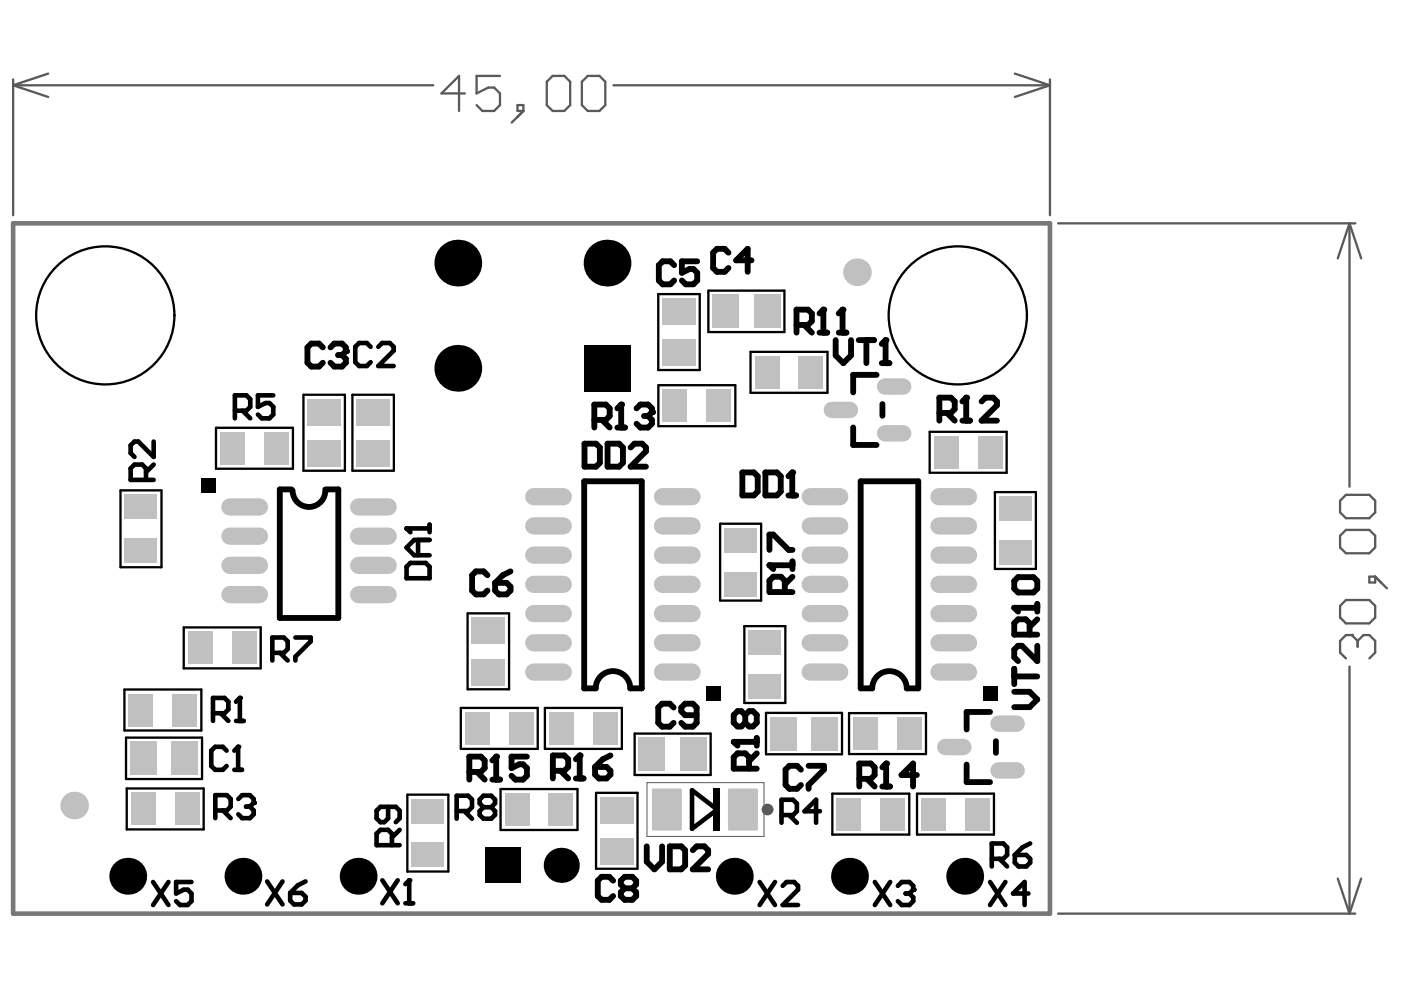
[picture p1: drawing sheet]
<svg xmlns="http://www.w3.org/2000/svg" width="297mm" height="210mm" viewBox="0 0 297 210" stroke-linecap="round" stroke-linejoin="round" font-family="sans-serif">
<path d="M2.8 47.4h219.8v146.3h-219.8z" fill="none" stroke="#787878" stroke-width=".98"/>
<g fill="none" stroke="#5a5a5a" stroke-width=".49">
<path d="M2.8 16.8v28.8M2.8 18.1l7.4 2.5M2.8 18.1h89.1M10.2 15.6l-7.4 2.5M130.1 18.1h92.5M215.2 15.6l7.4 2.5M222.6 18.1l-7.4 2.5M222.6 16.8v28.8M224.3 47.4h63.1M286.1 47.4l2.5 7.4M286.1 47.4l-2.5 7.4M286.1 47.4v55.8"/>
<path d="M286.6 134.6h-1.2l-1.3 1.3v2.5l1.3 1.2M286.1 141.3v52.4M224.3 193.7h63.1M283.6 186.3l2.5 7.4M288.6 186.3l-2.5 7.4"/>
</g>
<path d="M137.2 165.9h24.8v11.4h-24.8z" fill="none" stroke="#5a5a5a" stroke-width=".21"/>
<circle cx="286.6" cy="134.6" r=".24" fill="#5a5a5a"/>
<g fill="none" stroke="#5a5a5a" stroke-width=".49">
<path d="M98.6 19.8h-5l3.7-3.7v7.4M106 16.1h-5v3.7l2.5-1.2h1.3l1.2 1.2v2.5l-1.2 1.2h-2.5l-1.3-1.2M115.9 17.3l1.3-1.2h2.4l1.3 1.2v5l-1.3 1.2h-2.4l-1.3-1.2zM123.4 17.3l1.2-1.2h2.5l1.2 1.2v5l-1.2 1.2h-2.5l-1.2-1.2zM109.7 22.3h1.3v1.2h-1.3zM111 23.5l-2.5 2.5M284.1 106.2l1.3-1.3h4.9l1.3 1.3v2.4l-1.3 1.3h-4.9l-1.3-1.3zM284.1 113.6l1.3-1.2h4.9l1.3 1.2v2.5l-1.3 1.2h-4.9l-1.3-1.2zM284.1 128.5l1.3-1.3h4.9l1.3 1.3v2.4l-1.3 1.3h-4.9l-1.3-1.3zM286.6 134.6l1.2 1.3M287.8 135.9v1.2M287.8 135.9l1.3-1.3h1.2l1.3 1.3v2.5l-1.3 1.2"/>
<path d="M290.3 122.3h1.3v1.2h-1.3zM291.6 122.3l2.4 2.4"/>
</g>
<circle cx="162.7" cy="171.6" r=".62" fill="none" stroke="#5a5a5a" stroke-width="1.2"/>
<g fill="#000">
<path d="M42.6 101.3h3.1v3.1h-3.1zM149.8 145.6h3.1v3.1h-3.1zM208.4 145.6h3.1v3.1h-3.1zM151.3 167.2h1.4v8.9h-1.4z"/>
<circle cx="97.1" cy="55.8" r="5"/>
<circle cx="128.7" cy="55.8" r="5"/>
<circle cx="73.3" cy="74.5" r=".62"/>
<circle cx="97.1" cy="78.1" r="5"/>
<circle cx="174.6" cy="65.7" r=".62"/>
<circle cx="178.6" cy="65.7" r=".62"/>
<circle cx="187.8" cy="72.1" r=".62"/>
<circle cx="131.7" cy="85.8" r=".62"/>
<circle cx="138.2" cy="87.4" r=".62"/>
<circle cx="204.9" cy="84.3" r=".62"/>
<circle cx="86.2" cy="112" r=".49"/>
<circle cx="163.1" cy="119.8" r=".62"/>
<circle cx="168" cy="100.2" r=".62"/>
<circle cx="215" cy="128.9" r=".62"/>
<circle cx="50.5" cy="158.3" r=".49"/>
<circle cx="50.9" cy="148" r=".49"/>
<circle cx="155.6" cy="157.3" r=".62"/>
<circle cx="53.8" cy="170.2" r=".49"/>
<circle cx="105.2" cy="160.4" r=".62"/>
<circle cx="122.9" cy="160.2" r=".62"/>
<circle cx="187.9" cy="161.9" r=".62"/>
<circle cx="27.1" cy="185.8" r="3.9"/>
<circle cx="51.5" cy="185.8" r="3.9"/>
<circle cx="75.9" cy="185.8" r="3.9"/>
<circle cx="86.8" cy="186.6" r=".49"/>
<circle cx="119" cy="183.5" r="3.7"/>
<circle cx="155.7" cy="185.8" r="3.9"/>
<circle cx="180.1" cy="185.8" r="3.9"/>
<circle cx="193.6" cy="188.6" r=".49"/>
<circle cx="204.5" cy="185.8" r="3.9"/>
</g>
<g fill="none" stroke="#000" stroke-width=".49">
<path d="M139.6 62.4h8.8v16.1h-8.8zM150.2 61.6h16.1v8.8h-16.1zM159.1 74.6h16.3v8.7h-16.3zM45.8 90.7h16.3v8.7h-16.3zM64.3 83.7h8.8v16.1h-8.8zM74.7 83.7h8.8v16.1h-8.8zM139.6 81.7h16.3v8.7h-16.3zM197.1 91.6h16.3v8.6h-16.3zM25.5 104h8.7v16.3h-8.7zM152.7 111h8.7v16.3h-8.7zM210.9 104.3h8.7v16.3h-8.7zM39 133h16.3v8.7h-16.3z"/>
<path d="M99.1 130h8.8v16.1h-8.8zM157.8 132.8h8.7v16.2h-8.7zM26.4 146.2h16.3v8.7h-16.3zM26.7 156.4h16.1v8.8h-16.1zM97.7 150.1h16.3v8.7h-16.3zM115.5 150.1h16.3v8.7h-16.3zM134.6 155.5h16.1v8.8h-16.1zM162.4 151.1h16.1v8.8h-16.1zM180 151.2h16.3v8.7h-16.3zM26.9 167.2h16.3v8.7h-16.3zM86.4 168.5h8.7v16.3h-8.7zM106.1 167.3h16.3v8.7h-16.3z"/>
<path d="M126.4 168.1h8.8v16.1h-8.8zM176.5 168.3h16.3v8.7h-16.3zM194.4 168.3h16.3v8.7h-16.3z"/>
<circle cx="22.3" cy="66.9" r="14.6"/>
<circle cx="203.1" cy="66.9" r="14.6"/>
</g>
<g fill="none" stroke="#000" stroke-width=".98">
<path d="M78.6 73.5l-.8-.8h-1.7l-.8 .8v3.3l.8 .8h1.7l.8-.8M80.2 73.5l.8-.8h1.7l.8 .8v.9l-3.3 3.2h3.3M32.6 93.6v3.3l-3.3-3.3h-.8l-.8 .8v1.7l.8 .8M32.6 98.5l-1.6 1.6M49.8 87.1h2.4l.9-.8v-1.7l-.9-.8h-2.4v4.9M51.4 87.1l1.7 1.6M57.9 83.8h-3.2v2.5l1.6-.9h.8l.8 .9v1.6l-.8 .8h-1.6l-.8-.8M31 101.8v-2.5l-.9-.8h-1.6l-.8 .8v2.5h4.9M88.6 114.5v3.2M91.1 111.2v1.7M91.1 114.5h-3.3l-1.6 1.6 1.6 1.6h3.3M91.1 112h-4.9l.8 .9"/>
<path d="M57.7 138.4h2.5l.8-.8v-1.6l-.8-.8h-2.5v4.8M59.4 138.4l1.6 1.6M62.6 135.2h3.3v.8l-3.3 3.2v.8M86.2 120.2l.8-.8h3.3l.8 .8v2.4h-4.9zM45.2 151.2h2.4l.8-.8v-1.6l-.8-.8h-2.4v4.9M46.8 151.2l1.6 1.7M48 159.2l-.8-.9h-1.6l-.8 .9v3.2l.8 .8h1.6l.8-.8M49.7 159.2l.8-.9v4.9M50 148.8l.9-.8v4.9M50 152.9h1.7M45.6 171.8h2.5l.8-.8v-1.6l-.8-.8h-2.5v4.9M47.3 171.8l1.6 1.7"/>
<path d="M49.7 163.2h1.6M50.5 169.4l.8-.8h1.7l.8 .8v.8l-.8 .8M52.2 171h.8M53 171l.8 .8v.9l-.8 .8h-1.7l-.8-.8M82.3 171.1v2.4l-.8 .8h-.8l-.9-.8v-1.6l.9-.8h3.2l.8 .8v1.6l-.8 .8M83.1 179.2v-2.4l-.8-.9h-1.6l-.9 .9v2.4h4.9M84.7 175.9l-1.6 1.7M96.8 172h2.5l.8-.9v-1.6l-.8-.8h-2.5v4.9M98.4 172l1.7 1.6M102.5 171.1l-.8-.8v-.8l.8-.8h1.6l.9 .8v.8l-.9 .8M102.5 171.1l-.8 .9v.8l.8 .8h1.6l.9-.8v-.8l-.9-.9M102.5 171.1h1.6"/>
<path d="M146.7 167.5l5.4 4.1-5.4 4.1zM165.7 172.8h2.4l.9-.8v-1.6l-.9-.8h-2.4v4.8M167.3 172.8l1.7 1.6M173.8 172h-3.2l2.4-2.4v4.8M218.4 178.8l-1.6 .8-1.6 1.7M32.5 187l3.2 4.9M35.7 187l-3.2 4.9M40.6 187h-3.3v2.4l1.7-.8h.8l.8 .8v1.7l-.8 .8h-1.6l-.9-.8M56.6 186.9l3.3 4.9M59.9 186.9l-3.3 4.9M61.5 189.3h2.5l.8 .8v.8l-.8 .9h-1.7l-.8-.9zM64.8 186.9l-1.6 .8-1.7 1.6"/>
<path d="M81.1 186.6l3.2 4.9M84.3 186.6l-3.2 4.9M85.9 191.5h1.7M85.9 187.5l.9-.9v4.9M161.1 187l3.2 4.9M164.3 187l-3.2 4.9M165.9 187.8l.9-.8h1.6l.8 .8v.8l-3.3 3.3h3.3M185.5 187l3.2 4.9M188.7 187l-3.2 4.9M190.4 187.8l.8-.8h1.6l.8 .8v.8l-.8 .8M192 189.4h.8M192.8 189.4l.8 .9v.8l-.8 .8h-1.6l-.8-.8"/>
<path d="M209.9 187l3.3 4.9M210.3 182.1h2.4l.8-.8v-1.7l-.8-.8h-2.4v4.9M211.9 182.1l1.6 1.6M213.2 187l-3.3 4.9M215.2 181.3h2.4l.8 .8v.8l-.8 .8h-1.6l-.8-.8zM218 189.4h-3.2l2.4-2.4v4.9"/>
</g>
<g fill="none" stroke="#000" stroke-width="1.2">
<path d="M142.9 56.2l-.8-.8h-1.6l-.8 .8v3.3l.8 .8h1.6l.8-.8M147.8 55.4h-3.2v2.4l1.6-.8h.8l.8 .8v1.7l-.8 .8h-1.6l-.8-.8M154.5 53.6l-.9-.8h-1.6l-.8 .8v3.2l.8 .8h1.6l.9-.8M159.3 55.2h-3.2l2.4-2.4v4.8M68.4 73.7l-.8-.9h-1.6l-.8 .9v3.2l.8 .8h1.6l.8-.8M70.1 73.7l.8-.9h1.6l.8 .9v.8l-.8 .8M71.7 75.3h.8M72.5 75.3l.8 .8v.8l-.8 .8h-1.6l-.8-.8M168.9 68.9h2.4l.8-.8v-1.6l-.8-.8h-2.4v4.8M170.5 68.9l1.6 1.6M173.8 66.5l.8-.8v4.8M173.8 70.5h1.6"/>
<path d="M177.2 72.1v3.3l1.6 1.6 1.6-1.6v-3.3M177.8 70.5h1.7M177.8 66.5l.8-.8v4.8M182.1 72.1h3.2M183.7 72.1v4.9M185.9 79.5h-5v3.7M186.9 77h1.7M186.9 72.9l.9-.8v4.9M123.9 94.1h2.5l.8 .8v3.2l-.8 .8h-2.5zM126 89h2.4l.9-.8v-1.6l-.9-.8h-2.4v4.9M127.6 89l1.7 1.7M128.8 94.1h2.5l.8 .8v3.2l-.8 .8h-2.5z"/>
<path d="M130.9 86.6l.8-.8v4.9M130.9 90.7h1.6M133.7 94.9l.8-.8h1.6l.9 .8v.8l-3.3 3.2h3.3M135 86.6l.8-.8h1.6l.8 .8v.8l-.8 .8M136.6 88.2h.8M137.4 88.2l.8 .8v.8l-.8 .9h-1.6l-.8-.9M180.9 90.6v3.7h5M187.1 85.7v2.5M199.2 87.6h2.4l.8-.9v-1.6l-.8-.8h-2.4v4.9M200.8 87.6l1.6 1.6M204 85.1l.9-.8v4.9M204 89.2h1.7"/>
<path d="M208.1 85.1l.8-.8h1.7l.8 .8v.8l-3.3 3.3h3.3M61.8 103.8h-2.5v27.2h12.4v-27.2h-2.5M69 103.8a3.5 3.5 0 0 1-3.4 3.7 3.5 3.5 0 0 1-3.6-3.5M123.9 102h12.2v44h-2.5a3.7 3.7 0 0 0-3.6-3.7 3.7 3.7 0 0 0-3.7 3.7h-2.4zM157.4 100.2h2.4l.9 .8v3.2l-.9 .8h-2.4zM162.3 100.2h2.4l.8 .8v3.2l-.8 .8h-2.4zM163.1 116.6v-3.3h.8l3.3 3.3h.8M167.2 105h1.6M167.2 101l.8-.8v4.8M168 119.8h-4.9l.8 .9M168 119v1.7M182.5 102h12.2v44h-2.5a3.7 3.7 0 0 0-3.6-3.7 3.7 3.7 0 0 0-3.7 3.7h-2.4z"/>
<path d="M103.3 122l-.8-.9h-1.6l-.8 .9v3.2l.8 .8h1.6l.8-.8M105 123.6h2.4l.8 .8v.8l-.8 .8h-1.6l-.8-.8zM108.2 121.1l-1.6 .9-1.6 1.6M166.4 125.5v-2.4l-.8-.8h-1.7l-.8 .8v2.4h4.9M168 122.3l-1.6 1.6M215 123.2l.9-.8h3.2l.8 .8v1.6l-.8 .8h-3.2l-.9-.8zM218.3 134.6v-2.5l-.8-.8h-1.6l-.9 .8v2.5h4.9M219.9 136.9v3.3l-3.2-3.3h-.8l-.9 .8v1.7l.9 .8M219.9 128.1v1.6M219.9 128.9h-4.9l.9 .8M219.9 131.3l-1.6 1.6M142.8 150l-.8-.8h-1.6l-.8 .8v3.3l.8 .8h1.6l.8-.8"/>
<path d="M147.7 151.6h-2.4l-.9-.8v-.8l.9-.8h1.6l.8 .8v3.3l-.8 .8h-1.6l-.9-.8M158 151.6l-.8-.8h-.8l-.8 .8v1.6l.8 .8h.8l.8-.8M158 151.6l.8-.8h.8l.8 .8v1.6l-.8 .8h-.8l-.8-.8M158 151.6v1.6M160.4 157.3h-4.8l.8 .8M160.4 159.7l-1.6 1.7M160.4 156.5v1.6M209.9 151h-5v3.7M211.2 157.1v2.5M215 146.7h3.3l1.6 1.6-1.6 1.6h-3.3M215 141.8v3.3M215 143.4h4.9"/>
<path d="M99.5 163.7h2.4l.9-.8v-1.7l-.9-.8h-2.4v4.9M101.1 163.7l1.7 1.6M104.4 161.2l.8-.8v4.9M104.4 165.3h1.6M111.7 160.4h-3.2v2.5l1.6-.9h.8l.8 .9v1.6l-.8 .8h-1.6l-.8-.8M117.2 163.4h2.5l.8-.8v-1.6l-.8-.8h-2.5v4.9M118.8 163.4l1.7 1.7M122.1 161l.8-.8v4.9M122.1 165.1h1.6M126.2 162.6h2.4l.8 .8v.8l-.8 .9h-1.6l-.8-.9zM129.4 160.2l-1.6 .8-1.6 1.6M137.1 179.4v3.3l1.6 1.6 1.7-1.6v-3.3"/>
<path d="M142 179.4h2.4l.9 .9v3.2l-.9 .8h-2.4zM158.8 163v-2.5l-.8-.8h-1.6l-.8 .8v2.5h4.8M169.8 163.2l-.8-.8h-1.6l-.8 .8v3.2l.8 .8h1.6l.8-.8M171.4 162.4h3.3v.8l-3.3 3.2v.8M182.2 165.1h2.4l.8-.8v-1.6l-.8-.8h-2.4v4.9M183.8 165.1l1.6 1.7M187.1 162.7l.8-.8v4.9M187.1 166.8h1.6M194.4 164.3h-3.3l2.5-2.4v4.9M204.9 162.1v3.7h5M130 186.7l-.8-.8h-1.6l-.9 .8v3.3l.9 .8h1.6l.8-.8M132.4 188.3l-.8-.8v-.8l.8-.8h1.7l.8 .8v.8l-.8 .8"/>
<path d="M132.4 188.3l-.8 .9v.8l.8 .8h1.7l.8-.8v-.8l-.8-.9M132.4 188.3h1.7M146.9 180.3l.8-.9h1.6l.8 .9v.8l-3.2 3.2h3.2"/>
</g>
<g fill="#000">
<path d="M123.7 73.1h10v9.9h-10z" fill-rule="evenodd"/>
<path d="M102.9 179.8h7.4v7.4h-7.4z" fill-rule="evenodd"/>
</g>
<path d="M26.5 104.9h6.8v5.1h-6.8z" fill-rule="evenodd" fill="#c0c0c0"/>
<path d="M176.4 86.9h3.8" fill="none" stroke="#c0c0c0" stroke-width="3.5"/>
<g fill="#c0c0c0">
<path d="M27.8 168.1h5.1v6.8h-5.1z" fill-rule="evenodd"/>
<path d="M27.3 147.1h5.2v6.9h-5.2z" fill-rule="evenodd"/>
<path d="M37.1 168.1h5.1v6.8h-5.1z" fill-rule="evenodd"/>
<path d="M36.6 147.1h5.1v6.9h-5.1z" fill-rule="evenodd"/>
<path d="M46.7 91.6h5.2v6.9h-5.2z" fill-rule="evenodd"/>
<path d="M56 91.6h5.2v6.9h-5.2z" fill-rule="evenodd"/>
<path d="M65.2 93.3h7.1v5.6h-7.1z" fill-rule="evenodd"/>
<path d="M65.2 84.6h7.1v5.6h-7.1z" fill-rule="evenodd"/>
<path d="M75.6 84.6h7.1v5.6h-7.1z" fill-rule="evenodd"/>
<path d="M75.6 93.3h7.1v5.6h-7.1z" fill-rule="evenodd"/>
<path d="M98.7 151h5.1v6.9h-5.1z" fill-rule="evenodd"/>
<path d="M107.1 168.2h5.1v6.9h-5.1z" fill-rule="evenodd"/>
<path d="M107.9 151h5.2v6.9h-5.2z" fill-rule="evenodd"/>
<path d="M116.4 168.2h5.1v6.9h-5.1z" fill-rule="evenodd"/>
<path d="M116.5 151h5.1v6.9h-5.1z" fill-rule="evenodd"/>
<path d="M125.8 151h5.1v6.9h-5.1z" fill-rule="evenodd"/>
<path d="M177.4 169.2h5.2v6.8h-5.2z" fill-rule="evenodd"/>
<path d="M186.7 169.2h5.1v6.8h-5.1z" fill-rule="evenodd"/>
<path d="M195.4 169.2h5.1v6.8h-5.1z" fill-rule="evenodd"/>
<path d="M204.7 169.2h5.1v6.8h-5.1z" fill-rule="evenodd"/>
<path d="M207.3 92.5h5.2v6.8h-5.2z" fill-rule="evenodd"/>
<path d="M27.6 157.2h5.6v7.1h-5.6z" fill-rule="evenodd"/>
<path d="M26.5 114.2h6.8v5.1h-6.8z" fill-rule="evenodd"/>
<path d="M36.4 157.2h5.6v7.1h-5.6z" fill-rule="evenodd"/>
<path d="M135.4 156.4h5.6v7.1h-5.6z" fill-rule="evenodd"/>
</g>
<path d="M48.7 119.9h6.3M48.7 107.5h6.3M76 119.9h6.3M76 107.5h6.3M113.2 117.7h6.2M113.2 111.5h6.2M171.8 117.7h6.2M171.8 111.5h6.2M113.2 136.3h6.2M113.2 130.1h6.2M171.8 136.3h6.2M171.8 130.1h6.2" fill="none" stroke="#c0c0c0" stroke-width="3.7"/>
<g fill="#c0c0c0">
<path d="M169.4 75.5h5.1v6.9h-5.1z" fill-rule="evenodd"/>
<path d="M160.1 75.5h5.1v6.9h-5.1z" fill-rule="evenodd"/>
</g>
<circle cx="181.7" cy="57.7" r="2.93" fill="#c0c0c0"/>
<path d="M200.4 158.4h3.9" fill="none" stroke="#c0c0c0" stroke-width="3.5"/>
<path d="M199.1 117.7h6.2M199.1 136.3h6.2M199.1 130.1h6.2" fill="none" stroke="#c0c0c0" stroke-width="3.7"/>
<path d="M211.9 105.3h6.8v5.1h-6.8z" fill-rule="evenodd" fill="#c0c0c0"/>
<path d="M199.1 111.5h6.2" fill="none" stroke="#c0c0c0" stroke-width="3.7"/>
<circle cx="15.7" cy="170.8" r="2.93" fill="#c0c0c0"/>
<path d="M48.7 126.1h6.3" fill="none" stroke="#c0c0c0" stroke-width="3.7"/>
<g fill="#c0c0c0">
<path d="M49.2 133.9h5.1v6.9h-5.1z" fill-rule="evenodd"/>
<path d="M39.9 133.9h5.1v6.9h-5.1z" fill-rule="evenodd"/>
</g>
<path d="M48.7 113.7h6.3" fill="none" stroke="#c0c0c0" stroke-width="3.7"/>
<g fill="#c0c0c0">
<path d="M87.3 178.7h6.8v5.1h-6.8z" fill-rule="evenodd"/>
<path d="M87.3 169.4h6.8v5.2h-6.8z" fill-rule="evenodd"/>
<path d="M100 139.7h7.1v5.6h-7.1z" fill-rule="evenodd"/>
<path d="M100 130.9h7.1v5.6h-7.1z" fill-rule="evenodd"/>
</g>
<path d="M76 113.7h6.3M76 126.1h6.3" fill="none" stroke="#c0c0c0" stroke-width="3.7"/>
<g fill="#c0c0c0">
<path d="M138.2 167.5l.3-.3h5.7l.4 .3v8.3l-.4 .3h-5.7l-.3-.3z" fill-rule="evenodd"/>
<path d="M127.2 169h7.1v5.6h-7.1z" fill-rule="evenodd"/>
<path d="M127.2 177.7h7.1v5.6h-7.1z" fill-rule="evenodd"/>
</g>
<g fill="#c0c0c0">
<path d="M144.2 167.2v.3zM144.2 167.2l.4 .3h-.4z"/>
<path d="M138.2 167.5h.3zM138.3 167.3l.2-.1v.3h-.3z"/>
<path d="M138.5 175.8v.3zM138.2 175.8h.3v.3z"/>
<path d="M144.2 175.8h.4zM144.2 175.8h.4l-.4 .3z"/>
</g>
<path d="M113.2 123.9h6.2M113.2 142.5h6.2" fill="none" stroke="#c0c0c0" stroke-width="3.7"/>
<path d="M140.5 82.6h5.2v6.8h-5.2z" fill-rule="evenodd" fill="#c0c0c0"/>
<path d="M113.2 105.3h6.2" fill="none" stroke="#c0c0c0" stroke-width="3.7"/>
<g fill="#c0c0c0">
<path d="M140.4 72h7.1v5.6h-7.1z" fill-rule="evenodd"/>
<path d="M140.4 63.2h7.1v5.6h-7.1z" fill-rule="evenodd"/>
<path d="M154.3 167.5l.4-.3h5.7l.3 .3v8.3l-.3 .3h-5.7l-.4-.3z" fill-rule="evenodd"/>
<path d="M158.7 143h6.9v5.1h-6.9z" fill-rule="evenodd"/>
<path d="M158.7 133.7h6.9v5.1h-6.9z" fill-rule="evenodd"/>
<path d="M153.6 121.3h6.8v5.1h-6.8z" fill-rule="evenodd"/>
</g>
<g fill="#c0c0c0">
<path d="M154.7 175.8v.3zM154.3 175.8h.4v.3z"/>
<path d="M160.4 175.8h.3zM160.4 175.8h.3l-.3 .3z"/>
<path d="M160.4 167.2v.3zM160.4 167.2l.3 .3h-.3z"/>
<path d="M154.3 167.5h.4zM154.4 167.3l.3-.1v.3h-.4z"/>
</g>
<path d="M171.8 123.9h6.2M171.8 142.5h6.2" fill="none" stroke="#c0c0c0" stroke-width="3.7"/>
<g fill="#c0c0c0">
<path d="M153.6 112h6.8v5.1h-6.8z" fill-rule="evenodd"/>
<path d="M149.8 82.6h5.2v6.8h-5.2z" fill-rule="evenodd"/>
</g>
<path d="M171.8 105.3h6.2" fill="none" stroke="#c0c0c0" stroke-width="3.7"/>
<g fill="#c0c0c0">
<path d="M159.8 62.5h5.7v7.1h-5.7z" fill-rule="evenodd"/>
<path d="M151 62.5h5.7v7.1h-5.7z" fill-rule="evenodd"/>
</g>
<path d="M211.7 153.4h3.9M211.7 163.3h3.9" fill="none" stroke="#c0c0c0" stroke-width="3.5"/>
<path d="M199.1 123.9h6.2M199.1 142.5h6.2" fill="none" stroke="#c0c0c0" stroke-width="3.7"/>
<path d="M198.1 92.5h5.1v6.8h-5.1z" fill-rule="evenodd" fill="#c0c0c0"/>
<path d="M199.1 105.3h6.2" fill="none" stroke="#c0c0c0" stroke-width="3.7"/>
<g fill="#c0c0c0">
<path d="M181 152.1h5.1v6.9h-5.1z" fill-rule="evenodd"/>
<path d="M172.1 152h5.6v7.1h-5.6z" fill-rule="evenodd"/>
<path d="M163.3 152h5.6v7.1h-5.6z" fill-rule="evenodd"/>
<path d="M190.2 152.1h5.2v6.9h-5.2z" fill-rule="evenodd"/>
<path d="M211.9 114.6h6.8v5.1h-6.8z" fill-rule="evenodd"/>
</g>
<path d="M140.5 117.7h6.2M140.5 111.5h6.2M140.5 105.3h6.2M140.5 136.3h6.2M140.5 130.1h6.2M140.5 123.9h6.2M140.5 142.5h6.2" fill="none" stroke="#c0c0c0" stroke-width="3.7"/>
<path d="M187.7 91.9h3.8M187.7 82h3.8" fill="none" stroke="#c0c0c0" stroke-width="3.5"/>
<path d="M144.2 156.4h5.6v7.1h-5.6z" fill-rule="evenodd" fill="#c0c0c0"/>
</svg>
